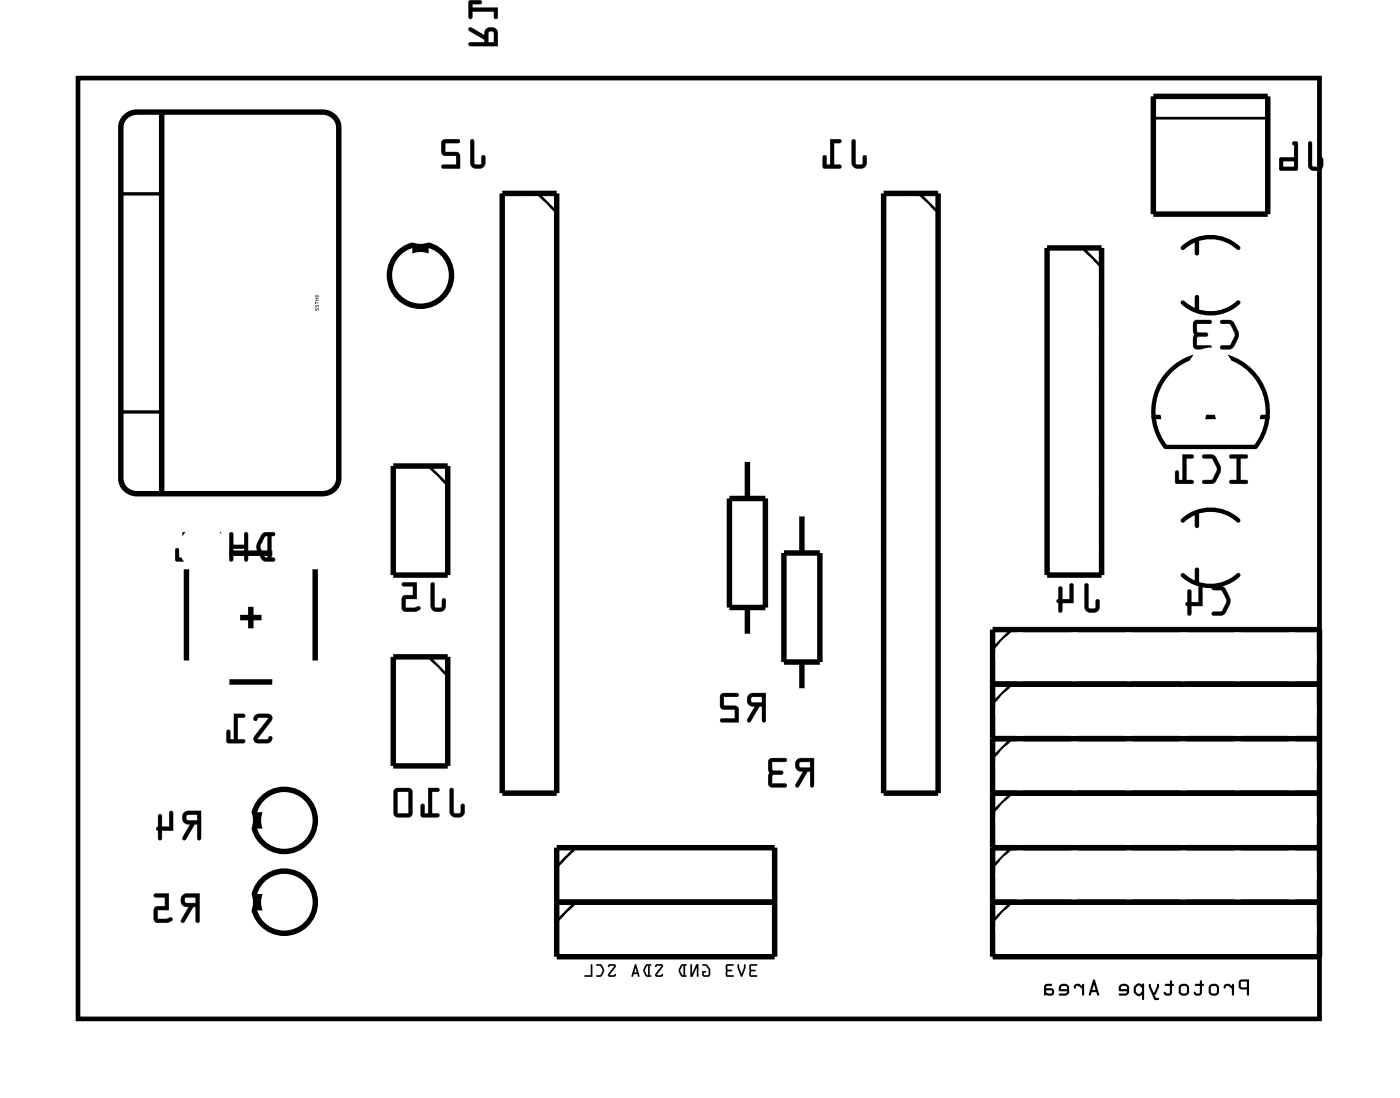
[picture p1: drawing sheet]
<svg xmlns="http://www.w3.org/2000/svg" width="65mm" height="51mm" viewBox="0 0 65 51" stroke-linecap="round" stroke-linejoin="round" font-family="sans-serif">
<g fill="none" stroke="#000" stroke-width=".2">
<path d="M3.6 3.6h57.9v43.9h-57.9zM53.8 19.4h.4M55.8 11.2v.6M55.8 13.8v.7M56.1 19.4h.6M57.2 16.6a2.67 2.67 0 0 1 1.3 4.2h-4.2a2.67 2.67 0 0 1 1.3-4.2M57.7 11.6a1.9 1.9 0 0 0-2.6 0M57.7 14.1a1.9 1.9 0 0 1-2.6 0M58.7 19.4h.4M55.8 23.9v.6M55.8 26.5v.7M57.7 24.3a1.9 1.9 0 0 0-2.6 0"/>
<path d="M57.7 26.8a1.9 1.9 0 0 1-2.6 0"/>
</g>
<g fill="#000">
<path d="M19.3 11.3h.6v.5h-.6zM11.7 38h.5v.5h-.5zM11.7 41.8h.5v.5h-.5z"/>
<path d="M14.7 13.8l.1 .1 .1-.1zM14.7 13.8h.1zM14.7 13.9h.1l-.1 .1h.2h-.1l.1-.1zM14.7 14.1v.1l.2-.1zM14.7 14.2v.1l.1-.1 .1 .1v-.1l-.1 .1zM14.7 14.4v.1l.1-.1 .1 .1v-.1h-.1z"/>
<path d="M14.7 13.8l.1 .1 .1-.1zM14.7 13.8h.2l-.1 .1zM14.7 13.8h.1zM14.7 13.8h.1zM14.7 13.9h.1l-.1 .1h.2h-.1l.1-.1zM14.7 13.9h.1v.1h.1h-.2l.1-.1zM14.7 14.1v.1l.2-.1zM14.7 14.1h.2l-.2 .1zM14.7 14.2v.1l.1-.1 .1 .1v-.1l-.1 .1zM14.7 14.2l.1 .1 .1-.1v.1l-.1-.1-.1 .1zM14.7 14.4v.1l.1-.1 .1 .1v-.1h-.1zM14.7 14.4l.1 .1 .1-.1v.1l-.1-.1-.1 .1z"/>
<path d="M21.9 1.3v.1l.7 .4v.2h-.7l-.1 .1h.1h1.3v-.6a.32 .32 0 0 0-.4-.2 .32 .32 0 0 0-.2 .3zM22.8 1.5h.2v.5h-.2zM21.9 0v.9l.1-.1v-.3h1v.3h.2v-.4h-1.2v-.2h.4l.1-.1z"/>
<path d="M21.9 1.3v.2l.7 .3v.2h-.7a.1 .1 0 0 0-.1 .1 .1 .1 0 0 0 .1 .1h1.3v-.7a.32 .32 0 0 0-.4-.2 .32 .32 0 0 0-.2 .3l-.6-.3zM21.9 1.3h.1l.6 .4a.31 .31 0 0 1 .2-.4 .31 .31 0 0 1 .4 .2v.6h-1.3v-.1h.7v-.2l-.7-.4zM22.8 1.5h.2v.5h-.2zM22.8 1.5v.5h.2v-.5zM21.9 0l-.1 .8a.1 .1 0 0 0 .1 .1 .1 .1 0 0 0 .1-.1v-.3h1v.3a.1 .1 0 0 0 .1 .1 .1 .1 0 0 0 .1-.1v-.4h-1.2v-.2h.4a.1 .1 0 0 0 .1-.1 .1 .1 0 0 0-.1-.1zM21.9 0l.5 .1v.1h-.4v.2h1.2v.4h-.2v-.3h-1v.3l-.1 .1z"/>
<path d="M22 6.5l-.1 1.1a.36 .36 0 0 0 .4 .3 .36 .36 0 0 0 .3-.3v-.3l-.1-.1v.1l-.1 .3h-.3v-1zM20.6 6.5v.6l.2 .2h.5v.4h-.6l-.1 .1 .8 .1v-.8h-.6v-.4h.6v-.2z"/>
<path d="M21.9 6.5v1.1a.37 .37 0 0 0 .4 .3 .37 .37 0 0 0 .3-.3v-.3a.1 .1 0 0 0-.1-.1 .1 .1 0 0 0-.1 .1v.3h-.3v-1zM22 6.5l.1 .1v1l.3 .1 .1-.5 .1 .1v.3a.35 .35 0 0 1-.3 .3 .35 .35 0 0 1-.4-.3zM20.6 6.5v.7l.7 .1v.4h-.6a.1 .1 0 0 0-.1 .1 .1 .1 0 0 0 .1 .1h.8l-.1-.8h-.6v-.4h.6a.1 .1 0 0 0 .1-.1 .1 .1 0 0 0-.1-.1zM20.6 6.5h.8v.2h-.7v.4h.7v.8l-.8-.1 .1-.1h.6v-.5h-.5l-.2-.1z"/>
<path d="M39.7 6.5v1.1a.36 .36 0 0 0 .4 .3 .36 .36 0 0 0 .3-.3v-.3l-.1-.1-.1 .1v.3h-.3v-1zM38.7 6.5v1.2h-.2v-.4l-.1-.1v.6h.8v-.1h-.3v-1h.3v-.2z"/>
<path d="M39.7 6.5v1.1a.37 .37 0 0 0 .4 .3 .37 .37 0 0 0 .3-.3v-.3a.1 .1 0 0 0-.1-.1 .1 .1 0 0 0-.1 .1v.3h-.3v-1zM39.7 6.5l.2 .1v1l.3 .1 .1-.5 .1 .1v.3a.35 .35 0 0 1-.3 .3 .35 .35 0 0 1-.4-.3zM38.7 6.5v1.2h-.2v-.4a.1 .1 0 0 0-.1-.1 .1 .1 0 0 0-.1 .1l.1 .5 .7 .1a.1 .1 0 0 0 .1-.1 .1 .1 0 0 0-.1-.1h-.2v-1h.2a.1 .1 0 0 0 .1-.1 .1 .1 0 0 0-.1-.1zM38.7 6.5h.5v.2h-.3v1h.3v.1h-.8v-.6l.1 .1v.4h.2z"/>
<path d="M56.9 14.9v.2h.4l.3 .5-.3 .5h-.4v.1l.1 .1a.6 .6 0 0 0 .7-.6v-.3l-.2-.4-.2-.1zM55.7 15l-.1 1.2 .2 .1h.6v-.2h-.6v-.4h.5v-.1v-.1h-.5v-.4h.6l.1-.1z"/>
<path d="M56.9 14.9v.2h.4l.3 .5-.3 .5h-.3a.1 .1 0 0 0-.1 .1 .1 .1 0 0 0 .1 .1l.5-.1 .3-.6-.4-.7zM56.9 14.9l.5 .1 .3 .4a.83 .83 0 0 1-.3 .9h-.4l-.1-.1v-.1h.4l.3-.4v-.2l-.3-.4h-.4zM55.7 15l-.1 1.2 .2 .1h.6a.1 .1 0 0 0 .1-.1 .1 .1 0 0 0-.1-.1h-.6v-.4h.4a.1 .1 0 0 0 .1-.1 .1 .1 0 0 0-.1-.1h-.4v-.4h.6a.1 .1 0 0 0 .1-.1 .1 .1 0 0 0-.1-.1zM55.7 15h.8l-.1 .1h-.6v.4h.5v.1v.1h-.5v.4h.6v.2h-.6l-.2-.1z"/>
<path d="M3.6 3.6v43.9h57.9v-43.9zM3.6 3.6h57.9v43.9h-57.9z"/>
<path d="M61 6.6v1.1a.36 .36 0 0 0 .3 .3 .36 .36 0 0 0 .4-.3v-.3l-.1-.1-.1 .1v.4l-.3-.1v-1zM60.3 6.6v.7l-.6 .1v.5h.8v-1.2l-.1-.1zM59.8 7.5h.5v.3h-.5z"/>
<path d="M61 6.6v1.1a.37 .37 0 0 0 .3 .3 .37 .37 0 0 0 .4-.3v-.3a.1 .1 0 0 0-.1-.1 .1 .1 0 0 0-.1 .1v.3h-.3v-1zM61 6.6l.2 .1v1l.3 .1 .1-.5 .1 .1v.3a.35 .35 0 0 1-.4 .3 .35 .35 0 0 1-.3-.3zM60.3 6.6v.7l-.6 .1v.6l.8-.1v-1.2v-.1zM60.3 6.6l.2 .1v1.2h-.8v-.5l.6-.1zM59.8 7.5h.5v.3h-.5zM59.8 7.5v.3h.5v-.3z"/>
<path d="M8.6 37.9a.32 .32 0 0 0-.1 .3 .32 .32 0 0 0 .4 .2l-.4 .7h.1l.5-.7h.1v.7h.1l.1-1.3zM8.7 38h.5v.2h-.5zM7.4 38v.5l-.1 .1 .2 .5v-.4h.6v-.8l-.1-.1h-.1v.7h-.4v-.5z"/>
<path d="M8.6 37.9a.32 .32 0 0 0-.1 .3 .32 .32 0 0 0 .4 .2l-.4 .6a.1 .1 0 0 0 0 .1 .1 .1 0 0 0 .2 0l.4-.7h.1v.7a.1 .1 0 0 0 .1 .1 .1 .1 0 0 0 .1-.1v-1.3h-.6zM8.6 37.9l.8-.1-.1 1.3h-.1v-.7h-.1l-.4 .7h-.2l.4-.7a.31 .31 0 0 1-.4-.2 .31 .31 0 0 1 .1-.3zM8.7 38h.5v.2h-.5zM8.7 38v.2h.5v-.3zM7.4 37.9v.6a.09 .09 0 0 0-.1 .1 .09 .09 0 0 0 .1 .1v.4a.1 .1 0 0 0 .1 .1 .1 .1 0 0 0 .1-.1l-.1-.4h.6v-.8a.1 .1 0 0 0-.1-.1 .1 .1 0 0 0-.1 .1v.6h-.4v-.5zM7.4 38h.1v.5h.4v-.7h.1l.1 .1v.8h-.6v.4l-.2-.5 .1-.1z"/>
<path d="M11.9 33.3l-.1 .2 .1 .1 .2-.2 .4 .1-.6 .8-.1 .2 .2 .1h.5l.2-.1-.1-.2-.1 .1h-.5l.7-.8v-.2l-.2-.1zM10.9 33.3v1.1h-.2v-.3l-.1-.1v.6h.8v-.1l-.3-.1v-1h.3v-.1z"/>
<path d="M11.9 33.3l-.1 .2a.13 .13 0 0 0 .2 .1 .13 .13 0 0 0 .1-.2l.4 .1-.6 .8v.3h.6l.2-.2a.13 .13 0 0 0-.1-.1 .13 .13 0 0 0-.1 .1h-.5l.7-.8a.21 .21 0 0 0 0-.2 .21 .21 0 0 0-.2-.2zM11.9 33.3h.6a.2 .2 0 0 1 .2 .3l-.7 .8 .5 .1 .1-.2 .1 .2-.2 .1h-.5a.19 .19 0 0 1-.2-.1 .19 .19 0 0 1 .1-.2l.6-.8-.4-.1-.2 .2zM10.9 33.2v1.2h-.2v-.3a.1 .1 0 0 0-.1-.1 .1 .1 0 0 0 0 .1v.5h.7a.1 .1 0 0 0 .1-.1 .1 .1 0 0 0-.1-.1h-.2v-1h.2a.1 .1 0 0 0 .1-.1 .1 .1 0 0 0-.1-.1zM10.9 33.3h.5v.1h-.3v1.1h.3v.1h-.8v-.6l.1 .1v.4h.2z"/>
<path d="M12.2 24.9a.81 .81 0 0 0 0 1.2l.5 .1 .1-.1-.1-.1v-1l.1-.1v-.1h-.4zM12.4 25h.1v1l-.2-.1-.2-.4zM10.7 24.8v1.3h.2v-.5h.5v.5l.1 .1 .1-1.4h-.2v.6h-.5v-.6zM9.4 24.8l.1 .3h.1v-.1h.2v1.1l.1 .1 .1-1.2h.1v.1h.1l.1-.3zM8.5 24.8v1.2h-.2v-.4l-.1-.1v.6l.8 .1v-.2h-.3v-1h.3v-.2z"/>
<path d="M12.2 24.9l-.2 .5v.3l.3 .4 .4 .1a.1 .1 0 0 0 .1-.1 .1 .1 0 0 0-.1-.1v-1a.1 .1 0 0 0 .1-.1 .1 .1 0 0 0-.1-.1zM12.2 24.9l.2-.1 .4 .1v.1h-.2v1h.2v.1h-.5l-.3-.4v-.4zM12.4 25h.1v1l-.2-.1-.2-.4zM12.4 25l-.3 .5 .2 .4 .2 .1v-1zM10.7 24.8v1.3a.1 .1 0 0 0 .1 .1 .1 .1 0 0 0 .1-.1v-.5h.5v.5a.1 .1 0 0 0 .1 .1 .1 .1 0 0 0 .1-.1v-1.2a.1 .1 0 0 0-.1-.1 .1 .1 0 0 0-.1 .1v.5h-.5v-.6zM10.7 24.8l.2 .1v.5h.5v-.5h.1v1.2h-.1v-.5h-.5v.5h-.2zM9.4 24.8v.2a.11 .11 0 0 0 .2 .1 .1 .1 0 0 0 0-.1h.2v1.1a.1 .1 0 0 0 .1 .1 .1 .1 0 0 0 .1-.1v-1.1h.1a.11 .11 0 0 0 .1 .1 .11 .11 0 0 0 .1 0v-.3zM9.4 24.8h.9l-.1 .3-.1-.1h-.2v1.1h-.1v-1.1h-.2l-.1 .1zM8.5 24.8v1.2h-.2l.1-.4a.1 .1 0 0 0-.1-.1 .1 .1 0 0 0-.1 .1v.5l.7 .1a.1 .1 0 0 0 .1-.1 .1 .1 0 0 0-.1-.1h-.2v-1h.2a.1 .1 0 0 0 .1-.1 .1 .1 0 0 0-.1-.1zM8.5 24.8l.5 .1v.1h-.3v1h.3v.1h-.8v-.6l.1 .1v.4h.2z"/>
<path d="M20.1 27.2v1a.36 .36 0 0 0 .3 .3 .36 .36 0 0 0 .4-.3v-.3h-.1h-.1v.4h-.3v-1.1zM18.8 27.2v.1h.5v.4l-.5 .1-.1 .6 .2 .1h.4a.15 .15 0 0 0 .2 0 .15 .15 0 0 0 0-.2h-.6v-.4h.5v-.8z"/>
<path d="M20.1 27.2v1a.37 .37 0 0 0 .3 .3 .37 .37 0 0 0 .4-.3v-.2a.1 .1 0 0 0-.1-.1 .1 .1 0 0 0-.1 .1v.3h-.3v-1.1zM20.1 27.2h.1l.1 1.1h.3l.1-.4h.1v.3a.35 .35 0 0 1-.4 .3 .35 .35 0 0 1-.3-.3zM18.8 27.2v.1h.5v.4l-.5 .1-.1 .6 .2 .1 .7-.1a.1 .1 0 0 0 0-.1 .1 .1 0 0 0-.1-.1l-.6 .1v-.4h.5v-.8zM18.8 27.2l.6-.1v.8h-.5v.4h.6h.1l-.1 .1-.6 .1-.1-.1v-.6l.5-.1v-.4h-.5z"/>
<path d="M21 36.7v1.1a.36 .36 0 0 0 .3 .3 .36 .36 0 0 0 .4-.3v-.3h-.1h-.1v.4l-.4-.1v-1zM20 36.7v1.2h-.2v-.4h-.1l-.1 .5 .8 .1v-.2h-.3v-1h.3l.1-.1zM18.4 36.8v1.2l.1 .1h.6l.1-.2v-1.1l-.2-.1zM18.5 36.9h.5v1h-.5z"/>
<path d="M21 36.7v1.1a.37 .37 0 0 0 .3 .3 .37 .37 0 0 0 .4-.3v-.3a.1 .1 0 0 0-.1-.1 .1 .1 0 0 0-.1 .1v.4h-.3l-.1-1.1zM21 36.7l.1 .1v1l.4 .1 .1-.4 .1 .3a.35 .35 0 0 1-.4 .3 .35 .35 0 0 1-.3-.3zM20 36.7v1.2h-.2v-.4a.1 .1 0 0 0-.1-.1 .1 .1 0 0 0-.1 .1v.6h.8a.1 .1 0 0 0 .1-.1 .1 .1 0 0 0-.1-.1h-.3v-1h.3a.1 .1 0 0 0 .1-.1 .1 .1 0 0 0-.1-.1zM20 36.7l.5 .1-.1 .1h-.3v1h.3v.2l-.8-.1 .1-.5h.1v.4h.2zM18.4 36.8v1.2l.1 .1h.6l.1-.2v-1.1l-.2-.1zM18.4 36.8l.6-.1 .2 .1v1.1l-.1 .2h-.6l-.1-.1zM18.5 36.9h.5v1h-.5zM18.5 36.9v1h.6v-1z"/>
<path d="M34.9 32.4a.32 .32 0 0 0-.1 .3 .32 .32 0 0 0 .4 .2l-.4 .7h.2l.4-.7h.1v.7h.1l.1-1.3zM35 32.5h.5v.2h-.4zM33.6 32.3v.6l.1 .2h.6v.4h-.6l-.1 .1h.8v-.7h-.7v-.4h.6l.1-.2z"/>
<path d="M34.9 32.4a.32 .32 0 0 0-.1 .3 .32 .32 0 0 0 .4 .2l-.4 .6a.1 .1 0 0 0 .1 .1 .1 .1 0 0 0 .1 0l.4-.7h.1v.7a.1 .1 0 0 0 .1 .1 .1 .1 0 0 0 .1-.1v-1.3h-.6zM34.9 32.4l.8-.1-.1 1.3h-.1v-.7h-.1l-.4 .7h-.2l.4-.7a.31 .31 0 0 1-.3-.1 .31 .31 0 0 1 0-.4zM35 32.5h.5v.2h-.4zM35 32.5l.1 .2h.4v-.2zM33.6 32.3v.7l.7 .1v.4h-.6a.1 .1 0 0 0-.1 .1 .1 .1 0 0 0 .1 .1h.7v-.8h-.7v-.4h.6a.1 .1 0 0 0 .1-.1 .1 .1 0 0 0-.1-.1zM33.6 32.3h.8l-.1 .2h-.6v.4h.7v.7h-.8l.1-.1h.6v-.5h-.6l-.1-.1z"/>
<path d="M37.2 35.4a.32 .32 0 0 0-.1 .4 .32 .32 0 0 0 .3 .1l-.3 .7 .1 .1 .4-.8h.2v.7l.1 .1v-1.4zM37.3 35.5h.5v.3h-.5zM35.9 35.4l-.1 1.2 .2 .1h.6v-.2h-.6v-.4h.5v-.1v-.1h-.5v-.4h.6l.1-.1z"/>
<path d="M37.1 35.4a.32 .32 0 0 0 0 .4 .32 .32 0 0 0 .3 .1l-.3 .6a.1 .1 0 0 0 0 .2 .1 .1 0 0 0 .1-.1l.4-.7h.2v.7a.1 .1 0 0 0 .1 .1 .1 .1 0 0 0 .1-.1v-1.3h-.7zM37.2 35.4l.7-.1v1.4l-.1-.1v-.7h-.2l-.4 .7h-.1l.4-.7a.31 .31 0 0 1-.4-.1 .31 .31 0 0 1 .1-.4zM37.3 35.5h.5v.3l-.5-.1zM37.3 35.5v.3h.5v-.3zM35.9 35.4l-.1 1.2 .2 .1h.6a.1 .1 0 0 0 .1-.1 .1 .1 0 0 0-.1-.1h-.6v-.4h.4a.1 .1 0 0 0 .1-.1 .1 .1 0 0 0-.1-.1h-.4v-.4h.6a.1 .1 0 0 0 .1-.1 .1 .1 0 0 0-.1-.1zM35.9 35.4h.8l-.1 .1h-.6v.4h.5v.1v.1h-.5v.4h.6v.2h-.6l-.2-.1z"/>
<path d="M50.6 27.2v1.1a.36 .36 0 0 0 .3 .2 .36 .36 0 0 0 .4-.2v-.3l-.1-.1-.1 .1v.3h-.4v-1zM49.4 27.3l-.1 .6v.1l.1 .5h.1v-.4h.5v-.8v-.1h-.1v.7h-.4v-.5z"/>
<path d="M50.6 27.2v1.1a.37 .37 0 0 0 .3 .3 .37 .37 0 0 0 .4-.3v-.3a.1 .1 0 0 0-.1-.1 .1 .1 0 0 0-.1 .1l-.1 .3h-.2l-.1-1zM50.6 27.2l.1 .1v1h.4l.1-.4v.1v.3a.35 .35 0 0 1-.3 .2 .35 .35 0 0 1-.3-.2zM49.4 27.3l-.1 .6a.09 .09 0 0 0-.1 .1 .09 .09 0 0 0 .1 .1v.3a.1 .1 0 0 0 .1 .1 .1 .1 0 0 0 .1-.1v-.3h.5v-.8a.1 .1 0 0 0 0-.1 .1 .1 0 0 0-.1 .1v.6h-.4v-.5zM49.4 27.4h.1v.5h.4v-.7h.1v.1v.8h-.5v.3l-.1 .1-.1-.5 .1-.1z"/>
<path d="M56.5 27.3v.2h.4l.3 .5-.3 .5h-.4v.1l.1 .1a.6 .6 0 0 0 .7-.6v-.3l-.2-.4-.2-.1zM55.4 27.5v.6h-.1l.1 .6 .1-.1v-.4h.6v-.8l-.1-.1-.1 .1v.7h-.4v-.6z"/>
<path d="M56.5 27.3v.2h.4l.3 .5-.3 .5h-.3a.1 .1 0 0 0-.1 .1 .1 .1 0 0 0 .1 .1l.5-.1 .3-.6-.4-.7zM56.5 27.3l.5 .1 .3 .4a.83 .83 0 0 1-.3 .9h-.4l-.1-.1v-.1h.5l.2-.4v-.2l-.2-.4h-.5zM55.4 27.5v.5a.09 .09 0 0 0-.1 .1 .09 .09 0 0 0 .1 .1l-.1 .4a.1 .1 0 0 0 .1 .1 .1 .1 0 0 0 .1-.1v-.4h.6v-.8a.1 .1 0 0 0-.1-.1 .1 .1 0 0 0-.1 .1v.7h-.4v-.6zM55.4 27.5h.1v.6h.4v-.7l.1-.1v.1l.1 .8h-.6v.4l-.1 .1-.1-.6h.1z"/>
<path d="M57.3 21.2l.1 .1 .3 .1v1h-.3l-.1 .1h.8v-.1h-.3v-1l.3-.1 .1-.1zM56.1 21.2v.1l.4 .1 .2 .5-.2 .5h-.4l-.1 .1h.1a.6 .6 0 0 0 .8-.6v-.2l-.2-.4-.2-.1zM55.1 21.2v1.2h-.1v-.4l-.2-.1v.6h.8v-.1h-.3v-1l.3-.1v-.1z"/>
<path d="M57.3 21.2l.1 .2h.3v1h-.3a.1 .1 0 0 0-.1 .1 .1 .1 0 0 0 .1 0h.7a.1 .1 0 0 0 .1 0 .1 .1 0 0 0-.1-.1h-.3v-1h.3a.1 .1 0 0 0 .1-.1 .1 .1 0 0 0-.1-.1zM57.3 21.2h.9l-.1 .1h-.3v1.1h.3v.1h-.8l.1-.1h.3v-1.1h-.3zM56.1 21.2v.2h.4l.2 .5-.2 .4-.4 .1a.1 .1 0 0 0-.1 .1 .1 .1 0 0 0 .1 0h.6l.2-.6-.3-.7zM56.1 21.2h.5l.3 .5a.83 .83 0 0 1-.4 .8h-.4v-.1h.4l.2-.4v-.2l-.2-.4-.4-.1zM55.1 21.2v1.2h-.1v-.4a.1 .1 0 0 0-.1-.1 .1 .1 0 0 0-.1 .1v.5h.8a.1 .1 0 0 0 .1 0 .1 .1 0 0 0-.1-.1h-.3v-1h.3a.1 .1 0 0 0 .1-.1 .1 .1 0 0 0-.1-.1zM55.1 21.2h.5v.1h-.3v1.1h.3v.1h-.8v-.6l.1 .1v.4h.2z"/>
<path d="M8.5 41.7a.32 .32 0 0 0 0 .4 .32 .32 0 0 0 .3 .1l-.4 .7 .2 .1 .4-.8h.1v.7l.1 .1 .1-1.4zM8.6 41.8h.5v.3h-.4zM7.2 41.7v.1h.5v.4l-.5 .1v.6l.1 .1h.4a.15 .15 0 0 0 .3 0 .16 .16 0 0 0-.1-.3l-.6 .1v-.4h.6v-.8z"/>
<path d="M8.5 41.7a.32 .32 0 0 0-.1 .4 .32 .32 0 0 0 .4 .1l-.4 .7a.1 .1 0 0 0 .1 .1 .1 .1 0 0 0 .1 0l.4-.8h.1v.7a.1 .1 0 0 0 .1 .1 .1 .1 0 0 0 .1-.1v-1.3h-.6zM8.5 41.7l.8-.1-.1 1.4-.1-.1v-.7h-.1l-.4 .7h-.2l.4-.7a.31 .31 0 0 1-.3-.1 .31 .31 0 0 1 0-.4zM8.6 41.8h.5v.3h-.4zM8.6 41.8l.1 .3h.4v-.3zM7.2 41.6v.2h.5v.4l-.5 .1v.6l.1 .1 .7-.1a.1 .1 0 0 0 0-.1 .1 .1 0 0 0-.1-.1l-.6 .1v-.4h.6v-.8zM7.2 41.7l.7-.1v.8h-.6v.4l.7-.1v.1v.1l-.7 .1-.1-.1v-.6l.5-.1v-.4h-.5z"/>
<path d="M35 44.9l-.1 .6h.4v-.1h-.3v-.1l.2-.1h-.2v-.2l.3-.1zM35 44.9h.3l-.3 .1v.2h.2l-.2 .1v.1h.3v.1h-.4zM34.4 44.9v.2l.2 .4 .2-.6h-.1l-.1 .5zM34.4 44.9l.2 .5 .1-.5h.1l-.2 .6-.2-.4zM33.9 44.9l-.1 .6h.4v-.1h-.3v-.1l.2-.1h-.2v-.2l.3-.1zM33.9 44.9h.3l-.3 .1v.2h.2l-.2 .1v.1h.3v.1h-.4zM32.7 44.9l.3 .2v.3h-.2v-.1h.1l-.2-.1v.2l.3 .1 .1-.4-.2-.2zM32.7 44.9h.2l.2 .2-.1 .4-.3-.1v-.2l.2 .1h-.1v.1h.2v-.3zM32.2 44.9v.6h.1l.2-.4v.4l.1-.6h-.1l-.2 .5zM32.2 44.9l.1 .1v.4l.2-.5h.1l-.1 .6v-.4l-.2 .4h-.1zM31.7 45v.3l.1 .2h.2l-.1-.5 .1-.1zM31.7 45l.3-.1-.1 .1 .1 .5h-.2l-.1-.2zM31.8 45l.1 .4-.2-.2zM31.8 45l-.1 .2 .2 .2zM30.6 44.9v.2l.2-.1-.3 .5h.3l.1-.1h-.3l.3-.4zM30.6 44.9l.3 .1-.3 .4h.3l-.1 .1h-.3l.3-.5-.2 .1zM30.1 45l-.1 .3 .1 .2h.2v-.5l.1-.1zM30.1 45l.3-.1-.1 .1v.5h-.2l-.1-.2zM30.2 45v.4l-.1-.2zM30.2 45l-.1 .2 .1 .2zM29.6 44.9l-.2 .6 .1-.1h.2l.1 .1-.1-.6zM29.6 44.9h.1l.1 .6-.1-.1h-.2l-.1 .1zM29.6 45.1l.1 .2h-.1zM29.6 45.1v.2h.1zM28.4 44.9v.2l.2-.1-.3 .5h.4v-.1h-.3l.3-.4zM28.4 44.9l.3 .1-.3 .4h.3v.1h-.4l.3-.5-.2 .1zM27.8 44.9l.2 .1 .1 .2-.1 .2h-.2v.1a.27 .27 0 0 0 .4-.3l-.2-.3zM27.8 44.9h.2l.2 .3-.2 .3h-.2l.2-.1 .1-.2-.1-.2zM27.6 44.9l-.1 .5h-.2v.1h.3v-.5zM27.6 44.9v.1v.5h-.3v-.1h.2z"/>
<path d="M35 44.9l-.1 .6h.4v-.1h-.3v-.1l.2-.1h-.2v-.2l.3-.1zM34.4 44.9v.2l.2 .4 .2-.6h-.1l-.1 .5zM33.9 44.9l-.1 .6h.4v-.1h-.3v-.1l.2-.1h-.2v-.2l.3-.1zM32.7 44.9l.3 .3v.2h-.2l.1-.2h-.2l.1 .3 .3-.1a.37 .37 0 0 0-.3-.5zM32.2 44.9v.6h.1l.2-.4v.4l.1-.6h-.1l-.2 .5v-.4zM31.7 45a.35 .35 0 0 0 0 .5h.3l-.1-.1v-.4l.1-.1zM31.8 45l.1 .4-.2-.2zM30.6 44.9v.2l.2-.1-.3 .5h.3l.1-.1h-.3l.3-.4zM30.1 45a.35 .35 0 0 0 0 .5h.3l-.1-.1v-.4l.1-.1zM30.2 45v.4l-.1-.2zM29.6 44.9l-.2 .6 .1-.1h.2l.1 .1-.1-.6zM29.6 45.1l.1 .2h-.1zM28.4 44.9v.2l.2-.1-.3 .5h.4v-.1h-.3l.3-.4zM27.8 44.9l.2 .1 .1 .2-.1 .2h-.2v.1a.27 .27 0 0 0 .4-.3l-.2-.3zM27.6 44.9l-.1 .5h-.2v.1h.3v-.5z"/>
<path d="M57.8 45.7v.3l.3 .1 .1 .3v-.8zM57.8 45.7l.4-.1v.8l-.1-.3-.3-.1zM57.9 45.7h.2v.3h-.2zM57.9 45.7v.3h.2v-.3zM57.1 45.9v.2l.2-.2 .1 .2v.3h.1v-.6l-.1 .1-.1-.1zM57.1 45.9l.2-.1 .1 .1 .1-.1v.6h-.1v-.3l-.1-.2-.2 .2zM56.3 46.1a.27 .27 0 0 0 .5 0 .27 .27 0 0 0-.5 0zM56.3 46.1a.28 .28 0 0 1 .5 0 .28 .28 0 0 1-.5 0zM56.5 46h.2v.3l-.3-.1zM56.5 46l-.1 .2 .3 .1v-.3zM55.7 45.8v.1h.2v.3l-.3 .1a.2 .2 0 0 0 .2 .1 .2 .2 0 0 0 .2-.2v-.3h.1l-.1-.1v-.1h-.1v.1zM55.7 45.8h.2v-.1h.1v.1l.1 .1h-.1v.3a.19 .19 0 0 1-.2 .2 .19 .19 0 0 1-.2-.2h.3v-.3h-.2zM54.9 46.1a.27 .27 0 0 0 .5 0 .27 .27 0 0 0-.5 0zM54.9 46.1a.3 .3 0 0 1 .6 0 .3 .3 0 0 1-.6 0zM55.1 46h.2v.3l-.3-.1zM55.1 46v.2l.2 .1v-.3zM54.3 45.8v.1h.2v.3l-.3 .1a.2 .2 0 0 0 .2 .1 .2 .2 0 0 0 .2-.2v-.3h.1l-.1-.1v-.1h-.1v.1zM54.3 45.8h.2v-.1h.1v.1l.1 .1h-.1v.3a.19 .19 0 0 1-.2 .2 .19 .19 0 0 1-.1-.2h.2v-.3h-.2zM53.6 45.8l.2 .8h.2l-.2-.3 .2-.4h-.1l-.1 .3-.2-.3zM53.6 45.8v.1l.2 .3 .1-.3h.1l-.2 .4 .1 .2h.1v.1h-.2zM52.9 45.9v.3l.1 .2 .2-.1 .1 .3v-.8h-.2zM52.9 45.9l.2-.1h.2v.8l-.1-.3-.2 .1-.1-.2zM53 46l.1-.1 .1 .1v.2l-.1 .1-.1-.1zM53 46v.2l.1 .1 .1-.1v-.2l-.1-.1zM52.2 45.9v.3h.3l-.3 .1v.1h.3l.1-.2v-.3l-.1-.1zM52.2 45.9l.3-.1 .1 .1v.3l-.1 .2h-.3v-.1l.3-.1h-.3zM52.3 46l.2-.1v.2h-.2zM52.3 46v.1h.2v-.2zM51 45.7l-.2 .7 .1-.2h.2l.1 .2-.2-.7zM51 45.6v.1l.2 .7-.1-.2h-.2l-.1 .2zM51 45.8l.1 .3h-.2zM51 45.9l-.1 .2h.2zM50.1 45.9v.2l.2-.2 .1 .2v.3h.1v-.6l-.1 .1-.1-.1zM50.1 45.9l.2-.1 .1 .1 .1-.1v.6h-.1v-.3l-.1-.2-.2 .2zM49.4 45.9v.3h.3l-.3 .1v.1h.3l.1-.2v-.3l-.1-.1zM49.4 45.9l.3-.1 .1 .1v.3l-.1 .2h-.3v-.1l.3-.1h-.3zM49.5 46l.2-.1v.2h-.2zM49.5 46v.1h.2v-.2zM48.7 45.9v.5h.3a.17 .17 0 0 0 .1-.2 .17 .17 0 0 0-.1-.2h-.2l.2-.1v-.1zM48.7 45.9l.3-.1v.1l-.2 .1h.2a.18 .18 0 0 1 .1 .2 .18 .18 0 0 1-.1 .2h-.3zM48.8 46.2l.2-.1v.2h-.1zM48.8 46.2l.1 .1h.1v-.2z"/>
<path d="M57.8 45.7v.3l.3 .1 .1 .3v-.8zM57.9 45.7h.2v.3h-.2zM57.1 45.9v.2l.2-.2 .1 .2v.3h.1v-.6l-.1 .1-.1-.1zM56.3 46.1a.27 .27 0 0 0 .5 0 .27 .27 0 0 0-.5 0zM56.5 46h.2v.3l-.3-.1zM55.7 45.8v.1h.2v.3h-.2a.19 .19 0 0 0 .1 .2 .19 .19 0 0 0 .2-.2v-.3h.1l-.1-.1v-.1h-.1v.1zM54.9 46.1a.27 .27 0 0 0 .5 0 .27 .27 0 0 0-.5 0zM55.1 46h.2v.3l-.2-.1zM54.3 45.8v.1h.2v.3h-.2a.19 .19 0 0 0 .1 .2 .19 .19 0 0 0 .2-.2v-.3h.1l-.1-.1v-.1h-.1v.1zM53.6 45.8l.2 .8h.2v-.1h-.1l-.1-.2 .2-.4h-.1l-.1 .3-.2-.3zM52.9 45.9v.1a.3 .3 0 0 0 .2 .4l.1-.1v.3h.1v-.8h-.2zM53 46l.1-.1 .1 .1v.2l-.1 .1-.1-.1zM52.2 45.9v.3h.3l-.3 .1v.1h.3l.1-.2v-.3l-.1-.1zM52.3 46l.2-.1v.2h-.2zM51 45.7l-.2 .7 .1-.2h.2l.1 .2-.2-.7zM51 45.9l.1 .2h-.2zM50.1 45.9v.2l.2-.2 .1 .2v.3h.1v-.6l-.1 .1-.1-.1zM49.4 45.9v.3h.3l-.3 .1v.1h.3l.1-.2v-.3l-.1-.1zM49.5 46l.2-.1v.2h-.2zM48.7 45.9v.5h.3a.17 .17 0 0 0 .1-.2 .17 .17 0 0 0-.1-.2h-.2l.2-.1v-.1zM48.8 46.2l.2-.1v.2h-.1z"/>
</g>
<g fill="none" stroke="#000" stroke-width=".25">
<path d="M5.9 5.4l.5-.2h8.6a.74 .74 0 0 1 .8 .7v16.4a.74 .74 0 0 1-.8 .7h-8.6a.74 .74 0 0 1-.8-.7v-16.4zM7.5 5.2v17.8M19.3 11.3h.6v.5h-.6zM23.4 9h2.6v28h-2.6zM41.2 9h2.5v28h-2.5zM48.8 11.6h2.6v15.2h-2.6zM53.8 4.5h5.3v5.5h-5.3zM8.7 26.5v4.3M10.7 25.8h2M10.7 31.8h2M11.2 28.8h1M11.7 28.3v1"/>
<path d="M11.7 38h.5v.5h-.5zM14.7 26.5v4.3M18.3 21.7h2.6v5.1h-2.6zM18.3 30.6h2.6v5.1h-2.6zM26 39.5h10.1v5.1h-10.1zM34 23.2h1.7v5.1h-1.7zM34.8 21.4v1.8M34.8 28.3v1.3M36.5 25.8h1.7v5h-1.7zM37.4 23.9v1.9M37.4 30.8v1.4M46.3 29.3h15.2v15.3h-15.2z"/>
<path d="M46.3 39.5h15.2M46.3 37h15.2M46.3 31.9h15.2M46.3 34.4h15.2M11.7 41.8h.5v.5h-.5zM26 42h10.1M46.3 42h15.2"/>
<circle cx="19.6" cy="12.8" r="1.45"/>
<circle cx="13.3" cy="38.2" r="1.45"/>
<circle cx="13.3" cy="42" r="1.45"/>
</g>
<g fill="none" stroke="#000" stroke-width=".13">
<path d="M25.1 9l.9 .9M42.8 9l.9 .9M50.5 11.6l.9 .8M53.8 5.5h5.3M20 21.7l.9 .9M20 30.6l.9 .9M26.8 39.5l-.8 .9M47.2 29.3l-.9 .9M47.2 31.9l-.9 .9M47.2 34.4l-.9 .9M47.2 37l-.9 .8M47.2 39.5l-.9 .9"/>
<path d="M26.8 42l-.8 .9M47.2 42l-.9 .9"/>
</g>
<path d="M5.6 9h1.9M5.6 19.2h1.9" fill="none" stroke="#000" stroke-width=".16"/>
<circle cx="47.5" cy="20.4" r=".35" fill="#fff"/>
<circle cx="47.5" cy="20.4" r=".35" fill="none" stroke="#fff" stroke-width=".55"/>
<circle cx="45" cy="20.4" r=".35" fill="#fff"/>
<circle cx="45" cy="20.4" r=".35" fill="none" stroke="#fff" stroke-width=".55"/>
<circle cx="27.2" cy="43.3" r=".74" fill="#fff"/>
<circle cx="27.2" cy="43.3" r=".74" fill="none" stroke="#fff" stroke-width=".76" stroke-linecap="butt"/>
<circle cx="29.8" cy="43.3" r=".74" fill="#fff"/>
<circle cx="29.8" cy="43.3" r=".74" fill="none" stroke="#fff" stroke-width=".76" stroke-linecap="butt"/>
<circle cx="32.3" cy="43.3" r=".74" fill="#fff"/>
<circle cx="32.3" cy="43.3" r=".74" fill="none" stroke="#fff" stroke-width=".76" stroke-linecap="butt"/>
<circle cx="34.8" cy="43.3" r=".74" fill="#fff"/>
<circle cx="34.8" cy="43.3" r=".74" fill="none" stroke="#fff" stroke-width=".76" stroke-linecap="butt"/>
<circle cx="27.2" cy="40.8" r=".74" fill="#fff"/>
<circle cx="27.2" cy="40.8" r=".74" fill="none" stroke="#fff" stroke-width=".76" stroke-linecap="butt"/>
<circle cx="29.8" cy="40.8" r=".74" fill="#fff"/>
<circle cx="29.8" cy="40.8" r=".74" fill="none" stroke="#fff" stroke-width=".76" stroke-linecap="butt"/>
<circle cx="32.3" cy="40.8" r=".74" fill="#fff"/>
<circle cx="32.3" cy="40.8" r=".74" fill="none" stroke="#fff" stroke-width=".76" stroke-linecap="butt"/>
<circle cx="34.8" cy="40.8" r=".74" fill="#fff"/>
<circle cx="34.8" cy="40.8" r=".74" fill="none" stroke="#fff" stroke-width=".76" stroke-linecap="butt"/>
<circle cx="34.8" cy="20.4" r=".7" fill="#fff"/>
<circle cx="34.8" cy="20.4" r=".7" fill="none" stroke="#fff" stroke-width=".76" stroke-linecap="butt"/>
<circle cx="34.8" cy="30.6" r=".7" fill="#fff"/>
<circle cx="34.8" cy="30.6" r=".7" fill="none" stroke="#fff" stroke-width=".76" stroke-linecap="butt"/>
<circle cx="37.4" cy="23" r=".7" fill="#fff"/>
<circle cx="37.4" cy="23" r=".7" fill="none" stroke="#fff" stroke-width=".76" stroke-linecap="butt"/>
<circle cx="37.4" cy="33.1" r=".7" fill="#fff"/>
<circle cx="37.4" cy="33.1" r=".7" fill="none" stroke="#fff" stroke-width=".76" stroke-linecap="butt"/>
<circle cx="27.2" cy="35.7" r=".35" fill="#fff"/>
<circle cx="27.2" cy="35.7" r=".35" fill="none" stroke="#fff" stroke-width=".55"/>
<circle cx="32.3" cy="35.7" r=".35" fill="#fff"/>
<circle cx="32.3" cy="35.7" r=".35" fill="none" stroke="#fff" stroke-width=".55"/>
<circle cx="39.9" cy="33.1" r=".35" fill="#fff"/>
<circle cx="39.9" cy="33.1" r=".35" fill="none" stroke="#fff" stroke-width=".55"/>
<circle cx="39.9" cy="38.2" r=".35" fill="#fff"/>
<circle cx="39.9" cy="38.2" r=".35" fill="none" stroke="#fff" stroke-width=".55"/>
<circle cx="57.7" cy="12.8" r=".64" fill="#fff"/>
<circle cx="57.7" cy="12.8" r=".64" fill="none" stroke="#fff" stroke-width=".76" stroke-linecap="butt"/>
<circle cx="55.2" cy="12.8" r=".64" fill="#fff"/>
<circle cx="55.2" cy="12.8" r=".64" fill="none" stroke="#fff" stroke-width=".76" stroke-linecap="butt"/>
<circle cx="57.7" cy="25.5" r=".64" fill="#fff"/>
<circle cx="57.7" cy="25.5" r=".64" fill="none" stroke="#fff" stroke-width=".76" stroke-linecap="butt"/>
<circle cx="55.2" cy="25.5" r=".64" fill="#fff"/>
<circle cx="55.2" cy="25.5" r=".64" fill="none" stroke="#fff" stroke-width=".76" stroke-linecap="butt"/>
<path d="M56.9 7h1.6v1.5h-1.6z" fill="#fff"/>
<path d="M56.9 7h1.6v1.5h-1.6z" fill="none" stroke="#fff" stroke-width=".76" stroke-linecap="butt"/>
<circle cx="57.7" cy="7.7" r=".76" fill="#fff"/>
<circle cx="57.7" cy="7.7" r=".76" fill="none" stroke="#fff" stroke-width=".76" stroke-linecap="butt"/>
<circle cx="55.2" cy="7.7" r=".76" fill="#fff"/>
<circle cx="55.2" cy="7.7" r=".76" fill="none" stroke="#fff" stroke-width=".76" stroke-linecap="butt"/>
<circle cx="9.4" cy="17.9" r=".76" fill="#fff"/>
<circle cx="9.4" cy="17.9" r=".76" fill="none" stroke="#fff" stroke-width=".61" stroke-linecap="butt"/>
<circle cx="9.4" cy="15.4" r=".76" fill="#fff"/>
<circle cx="9.4" cy="15.4" r=".76" fill="none" stroke="#fff" stroke-width=".61" stroke-linecap="butt"/>
<circle cx="9.4" cy="12.8" r=".76" fill="#fff"/>
<circle cx="9.4" cy="12.8" r=".76" fill="none" stroke="#fff" stroke-width=".61" stroke-linecap="butt"/>
<circle cx="9.4" cy="10.3" r=".76" fill="#fff"/>
<circle cx="9.4" cy="10.3" r=".76" fill="none" stroke="#fff" stroke-width=".61" stroke-linecap="butt"/>
<circle cx="55.2" cy="19.2" r=".67" fill="#fff"/>
<circle cx="55.2" cy="19.2" r=".67" fill="none" stroke="#fff" stroke-width=".79" stroke-linecap="butt"/>
<circle cx="56.4" cy="17.3" r=".67" fill="#fff"/>
<circle cx="56.4" cy="17.3" r=".67" fill="none" stroke="#fff" stroke-width=".79" stroke-linecap="butt"/>
<circle cx="57.7" cy="19.2" r=".67" fill="#fff"/>
<circle cx="57.7" cy="19.2" r=".67" fill="none" stroke="#fff" stroke-width=".79" stroke-linecap="butt"/>
<circle cx="55.2" cy="19.2" r=".67" fill="#fff"/>
<circle cx="55.2" cy="19.2" r=".67" fill="none" stroke="#fff" stroke-width=".79" stroke-linecap="butt"/>
<circle cx="56.4" cy="17.3" r=".67" fill="#fff"/>
<circle cx="56.4" cy="17.3" r=".67" fill="none" stroke="#fff" stroke-width=".79" stroke-linecap="butt"/>
<circle cx="57.7" cy="19.2" r=".67" fill="#fff"/>
<circle cx="57.7" cy="19.2" r=".67" fill="none" stroke="#fff" stroke-width=".79" stroke-linecap="butt"/>
<circle cx="24.7" cy="10.3" r=".74" fill="#fff"/>
<circle cx="24.7" cy="10.3" r=".74" fill="none" stroke="#fff" stroke-width=".76" stroke-linecap="butt"/>
<circle cx="24.7" cy="12.8" r=".74" fill="#fff"/>
<circle cx="24.7" cy="12.8" r=".74" fill="none" stroke="#fff" stroke-width=".76" stroke-linecap="butt"/>
<circle cx="24.7" cy="15.4" r=".74" fill="#fff"/>
<circle cx="24.7" cy="15.4" r=".74" fill="none" stroke="#fff" stroke-width=".76" stroke-linecap="butt"/>
<circle cx="24.7" cy="17.9" r=".74" fill="#fff"/>
<circle cx="24.7" cy="17.9" r=".74" fill="none" stroke="#fff" stroke-width=".76" stroke-linecap="butt"/>
<circle cx="24.7" cy="20.4" r=".74" fill="#fff"/>
<circle cx="24.7" cy="20.4" r=".74" fill="none" stroke="#fff" stroke-width=".76" stroke-linecap="butt"/>
<circle cx="24.7" cy="23" r=".74" fill="#fff"/>
<circle cx="24.7" cy="23" r=".74" fill="none" stroke="#fff" stroke-width=".76" stroke-linecap="butt"/>
<circle cx="24.7" cy="25.5" r=".74" fill="#fff"/>
<circle cx="24.7" cy="25.5" r=".74" fill="none" stroke="#fff" stroke-width=".76" stroke-linecap="butt"/>
<circle cx="24.7" cy="28.1" r=".74" fill="#fff"/>
<circle cx="24.7" cy="28.1" r=".74" fill="none" stroke="#fff" stroke-width=".76" stroke-linecap="butt"/>
<circle cx="24.7" cy="30.6" r=".74" fill="#fff"/>
<circle cx="24.7" cy="30.6" r=".74" fill="none" stroke="#fff" stroke-width=".76" stroke-linecap="butt"/>
<circle cx="24.7" cy="33.1" r=".74" fill="#fff"/>
<circle cx="24.7" cy="33.1" r=".74" fill="none" stroke="#fff" stroke-width=".76" stroke-linecap="butt"/>
<circle cx="24.7" cy="35.7" r=".74" fill="#fff"/>
<circle cx="24.7" cy="35.7" r=".74" fill="none" stroke="#fff" stroke-width=".76" stroke-linecap="butt"/>
<circle cx="50.1" cy="12.8" r=".74" fill="#fff"/>
<circle cx="50.1" cy="12.8" r=".74" fill="none" stroke="#fff" stroke-width=".76" stroke-linecap="butt"/>
<circle cx="50.1" cy="15.4" r=".74" fill="#fff"/>
<circle cx="50.1" cy="15.4" r=".74" fill="none" stroke="#fff" stroke-width=".76" stroke-linecap="butt"/>
<circle cx="50.1" cy="17.9" r=".74" fill="#fff"/>
<circle cx="50.1" cy="17.9" r=".74" fill="none" stroke="#fff" stroke-width=".76" stroke-linecap="butt"/>
<circle cx="50.1" cy="20.4" r=".74" fill="#fff"/>
<circle cx="50.1" cy="20.4" r=".74" fill="none" stroke="#fff" stroke-width=".76" stroke-linecap="butt"/>
<circle cx="50.1" cy="23" r=".74" fill="#fff"/>
<circle cx="50.1" cy="23" r=".74" fill="none" stroke="#fff" stroke-width=".76" stroke-linecap="butt"/>
<circle cx="50.1" cy="25.5" r=".74" fill="#fff"/>
<circle cx="50.1" cy="25.5" r=".74" fill="none" stroke="#fff" stroke-width=".76" stroke-linecap="butt"/>
<circle cx="19.6" cy="23" r=".74" fill="#fff"/>
<circle cx="19.6" cy="23" r=".74" fill="none" stroke="#fff" stroke-width=".76" stroke-linecap="butt"/>
<circle cx="19.6" cy="25.5" r=".74" fill="#fff"/>
<circle cx="19.6" cy="25.5" r=".74" fill="none" stroke="#fff" stroke-width=".76" stroke-linecap="butt"/>
<circle cx="19.6" cy="12.8" r=".7" fill="#fff"/>
<circle cx="19.6" cy="12.8" r=".7" fill="none" stroke="#fff" stroke-width=".76" stroke-linecap="butt"/>
<circle cx="19.6" cy="10.3" r=".7" fill="#fff"/>
<circle cx="19.6" cy="10.3" r=".7" fill="none" stroke="#fff" stroke-width=".76" stroke-linecap="butt"/>
<circle cx="9.4" cy="25.5" r=".7" fill="#fff"/>
<circle cx="9.4" cy="25.5" r=".7" fill="none" stroke="#fff" stroke-width=".76" stroke-linecap="butt"/>
<circle cx="9.4" cy="32" r=".7" fill="#fff"/>
<circle cx="9.4" cy="32" r=".7" fill="none" stroke="#fff" stroke-width=".76" stroke-linecap="butt"/>
<circle cx="13.9" cy="25.5" r=".7" fill="#fff"/>
<circle cx="13.9" cy="25.5" r=".7" fill="none" stroke="#fff" stroke-width=".76" stroke-linecap="butt"/>
<circle cx="13.9" cy="32" r=".7" fill="#fff"/>
<circle cx="13.9" cy="32" r=".7" fill="none" stroke="#fff" stroke-width=".76" stroke-linecap="butt"/>
<circle cx="60.2" cy="10.3" r=".35" fill="#fff"/>
<circle cx="60.2" cy="10.3" r=".35" fill="none" stroke="#fff" stroke-width=".55"/>
<circle cx="52.6" cy="10.3" r=".35" fill="#fff"/>
<circle cx="52.6" cy="10.3" r=".35" fill="none" stroke="#fff" stroke-width=".55"/>
<circle cx="42.5" cy="10.3" r=".74" fill="#fff"/>
<circle cx="42.5" cy="10.3" r=".74" fill="none" stroke="#fff" stroke-width=".76" stroke-linecap="butt"/>
<circle cx="42.5" cy="12.8" r=".74" fill="#fff"/>
<circle cx="42.5" cy="12.8" r=".74" fill="none" stroke="#fff" stroke-width=".76" stroke-linecap="butt"/>
<circle cx="42.5" cy="15.4" r=".74" fill="#fff"/>
<circle cx="42.5" cy="15.4" r=".74" fill="none" stroke="#fff" stroke-width=".76" stroke-linecap="butt"/>
<circle cx="42.5" cy="17.9" r=".74" fill="#fff"/>
<circle cx="42.5" cy="17.9" r=".74" fill="none" stroke="#fff" stroke-width=".76" stroke-linecap="butt"/>
<circle cx="42.5" cy="20.4" r=".74" fill="#fff"/>
<circle cx="42.5" cy="20.4" r=".74" fill="none" stroke="#fff" stroke-width=".76" stroke-linecap="butt"/>
<circle cx="42.5" cy="23" r=".74" fill="#fff"/>
<circle cx="42.5" cy="23" r=".74" fill="none" stroke="#fff" stroke-width=".76" stroke-linecap="butt"/>
<circle cx="42.5" cy="25.5" r=".74" fill="#fff"/>
<circle cx="42.5" cy="25.5" r=".74" fill="none" stroke="#fff" stroke-width=".76" stroke-linecap="butt"/>
<circle cx="42.5" cy="28.1" r=".74" fill="#fff"/>
<circle cx="42.5" cy="28.1" r=".74" fill="none" stroke="#fff" stroke-width=".76" stroke-linecap="butt"/>
<circle cx="42.5" cy="30.6" r=".74" fill="#fff"/>
<circle cx="42.5" cy="30.6" r=".74" fill="none" stroke="#fff" stroke-width=".76" stroke-linecap="butt"/>
<circle cx="42.5" cy="33.1" r=".74" fill="#fff"/>
<circle cx="42.5" cy="33.1" r=".74" fill="none" stroke="#fff" stroke-width=".76" stroke-linecap="butt"/>
<circle cx="42.5" cy="35.7" r=".74" fill="#fff"/>
<circle cx="42.5" cy="35.7" r=".74" fill="none" stroke="#fff" stroke-width=".76" stroke-linecap="butt"/>
<circle cx="47.5" cy="30.6" r=".75" fill="#fff"/>
<circle cx="47.5" cy="30.6" r=".75" fill="none" stroke="#fff" stroke-width=".76" stroke-linecap="butt"/>
<circle cx="50.1" cy="30.6" r=".75" fill="#fff"/>
<circle cx="50.1" cy="30.6" r=".75" fill="none" stroke="#fff" stroke-width=".76" stroke-linecap="butt"/>
<circle cx="52.6" cy="30.6" r=".75" fill="#fff"/>
<circle cx="52.6" cy="30.6" r=".75" fill="none" stroke="#fff" stroke-width=".76" stroke-linecap="butt"/>
<circle cx="55.2" cy="30.6" r=".75" fill="#fff"/>
<circle cx="55.2" cy="30.6" r=".75" fill="none" stroke="#fff" stroke-width=".76" stroke-linecap="butt"/>
<circle cx="57.7" cy="30.6" r=".75" fill="#fff"/>
<circle cx="57.7" cy="30.6" r=".75" fill="none" stroke="#fff" stroke-width=".76" stroke-linecap="butt"/>
<circle cx="60.2" cy="30.6" r=".75" fill="#fff"/>
<circle cx="60.2" cy="30.6" r=".75" fill="none" stroke="#fff" stroke-width=".76" stroke-linecap="butt"/>
<circle cx="47.5" cy="33.1" r=".75" fill="#fff"/>
<circle cx="47.5" cy="33.1" r=".75" fill="none" stroke="#fff" stroke-width=".76" stroke-linecap="butt"/>
<circle cx="50.1" cy="33.1" r=".75" fill="#fff"/>
<circle cx="50.1" cy="33.1" r=".75" fill="none" stroke="#fff" stroke-width=".76" stroke-linecap="butt"/>
<circle cx="52.6" cy="33.1" r=".75" fill="#fff"/>
<circle cx="52.6" cy="33.1" r=".75" fill="none" stroke="#fff" stroke-width=".76" stroke-linecap="butt"/>
<circle cx="55.2" cy="33.1" r=".75" fill="#fff"/>
<circle cx="55.2" cy="33.1" r=".75" fill="none" stroke="#fff" stroke-width=".76" stroke-linecap="butt"/>
<circle cx="57.7" cy="33.1" r=".75" fill="#fff"/>
<circle cx="57.7" cy="33.1" r=".75" fill="none" stroke="#fff" stroke-width=".76" stroke-linecap="butt"/>
<circle cx="60.2" cy="33.1" r=".75" fill="#fff"/>
<circle cx="60.2" cy="33.1" r=".75" fill="none" stroke="#fff" stroke-width=".76" stroke-linecap="butt"/>
<circle cx="47.5" cy="35.7" r=".75" fill="#fff"/>
<circle cx="47.5" cy="35.7" r=".75" fill="none" stroke="#fff" stroke-width=".76" stroke-linecap="butt"/>
<circle cx="50.1" cy="35.7" r=".75" fill="#fff"/>
<circle cx="50.1" cy="35.7" r=".75" fill="none" stroke="#fff" stroke-width=".76" stroke-linecap="butt"/>
<circle cx="52.6" cy="35.7" r=".75" fill="#fff"/>
<circle cx="52.6" cy="35.7" r=".75" fill="none" stroke="#fff" stroke-width=".76" stroke-linecap="butt"/>
<circle cx="55.2" cy="35.7" r=".75" fill="#fff"/>
<circle cx="55.2" cy="35.7" r=".75" fill="none" stroke="#fff" stroke-width=".76" stroke-linecap="butt"/>
<circle cx="57.7" cy="35.7" r=".75" fill="#fff"/>
<circle cx="57.7" cy="35.7" r=".75" fill="none" stroke="#fff" stroke-width=".76" stroke-linecap="butt"/>
<circle cx="60.2" cy="35.7" r=".75" fill="#fff"/>
<circle cx="60.2" cy="35.7" r=".75" fill="none" stroke="#fff" stroke-width=".76" stroke-linecap="butt"/>
<circle cx="47.5" cy="38.2" r=".75" fill="#fff"/>
<circle cx="47.5" cy="38.2" r=".75" fill="none" stroke="#fff" stroke-width=".76" stroke-linecap="butt"/>
<circle cx="50.1" cy="38.2" r=".75" fill="#fff"/>
<circle cx="50.1" cy="38.2" r=".75" fill="none" stroke="#fff" stroke-width=".76" stroke-linecap="butt"/>
<circle cx="52.6" cy="38.2" r=".75" fill="#fff"/>
<circle cx="52.6" cy="38.2" r=".75" fill="none" stroke="#fff" stroke-width=".76" stroke-linecap="butt"/>
<circle cx="55.2" cy="38.2" r=".75" fill="#fff"/>
<circle cx="55.2" cy="38.2" r=".75" fill="none" stroke="#fff" stroke-width=".76" stroke-linecap="butt"/>
<circle cx="57.7" cy="38.2" r=".75" fill="#fff"/>
<circle cx="57.7" cy="38.2" r=".75" fill="none" stroke="#fff" stroke-width=".76" stroke-linecap="butt"/>
<circle cx="60.2" cy="38.2" r=".75" fill="#fff"/>
<circle cx="60.2" cy="38.2" r=".75" fill="none" stroke="#fff" stroke-width=".76" stroke-linecap="butt"/>
<circle cx="47.5" cy="40.8" r=".75" fill="#fff"/>
<circle cx="47.5" cy="40.8" r=".75" fill="none" stroke="#fff" stroke-width=".76" stroke-linecap="butt"/>
<circle cx="50.1" cy="40.8" r=".75" fill="#fff"/>
<circle cx="50.1" cy="40.8" r=".75" fill="none" stroke="#fff" stroke-width=".76" stroke-linecap="butt"/>
<circle cx="52.6" cy="40.8" r=".75" fill="#fff"/>
<circle cx="52.6" cy="40.8" r=".75" fill="none" stroke="#fff" stroke-width=".76" stroke-linecap="butt"/>
<circle cx="55.2" cy="40.8" r=".75" fill="#fff"/>
<circle cx="55.2" cy="40.8" r=".75" fill="none" stroke="#fff" stroke-width=".76" stroke-linecap="butt"/>
<circle cx="57.7" cy="40.8" r=".75" fill="#fff"/>
<circle cx="57.7" cy="40.8" r=".75" fill="none" stroke="#fff" stroke-width=".76" stroke-linecap="butt"/>
<circle cx="60.2" cy="40.8" r=".75" fill="#fff"/>
<circle cx="60.2" cy="40.8" r=".75" fill="none" stroke="#fff" stroke-width=".76" stroke-linecap="butt"/>
<circle cx="47.5" cy="43.3" r=".75" fill="#fff"/>
<circle cx="47.5" cy="43.3" r=".75" fill="none" stroke="#fff" stroke-width=".76" stroke-linecap="butt"/>
<circle cx="50.1" cy="43.3" r=".75" fill="#fff"/>
<circle cx="50.1" cy="43.3" r=".75" fill="none" stroke="#fff" stroke-width=".76" stroke-linecap="butt"/>
<circle cx="52.6" cy="43.3" r=".75" fill="#fff"/>
<circle cx="52.6" cy="43.3" r=".75" fill="none" stroke="#fff" stroke-width=".76" stroke-linecap="butt"/>
<circle cx="55.2" cy="43.3" r=".75" fill="#fff"/>
<circle cx="55.2" cy="43.3" r=".75" fill="none" stroke="#fff" stroke-width=".76" stroke-linecap="butt"/>
<circle cx="57.7" cy="43.3" r=".75" fill="#fff"/>
<circle cx="57.7" cy="43.3" r=".75" fill="none" stroke="#fff" stroke-width=".76" stroke-linecap="butt"/>
<circle cx="60.2" cy="43.3" r=".75" fill="#fff"/>
<circle cx="60.2" cy="43.3" r=".75" fill="none" stroke="#fff" stroke-width=".76" stroke-linecap="butt"/>
<circle cx="13.3" cy="38.2" r=".7" fill="#fff"/>
<circle cx="13.3" cy="38.2" r=".7" fill="none" stroke="#fff" stroke-width=".76" stroke-linecap="butt"/>
<circle cx="10.7" cy="38.2" r=".7" fill="#fff"/>
<circle cx="10.7" cy="38.2" r=".7" fill="none" stroke="#fff" stroke-width=".76" stroke-linecap="butt"/>
<circle cx="13.3" cy="42" r=".7" fill="#fff"/>
<circle cx="13.3" cy="42" r=".7" fill="none" stroke="#fff" stroke-width=".76" stroke-linecap="butt"/>
<circle cx="10.7" cy="42" r=".7" fill="#fff"/>
<circle cx="10.7" cy="42" r=".7" fill="none" stroke="#fff" stroke-width=".76" stroke-linecap="butt"/>
<circle cx="19.6" cy="31.9" r=".74" fill="#fff"/>
<circle cx="19.6" cy="31.9" r=".74" fill="none" stroke="#fff" stroke-width=".76" stroke-linecap="butt"/>
<circle cx="19.6" cy="34.4" r=".74" fill="#fff"/>
<circle cx="19.6" cy="34.4" r=".74" fill="none" stroke="#fff" stroke-width=".76" stroke-linecap="butt"/>
<circle cx="23.4" cy="38.2" r=".35" fill="#fff"/>
<circle cx="23.4" cy="38.2" r=".35" fill="none" stroke="#fff" stroke-width=".55"/>
<circle cx="32.3" cy="38.2" r=".35" fill="#fff"/>
<circle cx="32.3" cy="38.2" r=".35" fill="none" stroke="#fff" stroke-width=".55"/>
<circle cx="17.1" cy="35.7" r=".35" fill="#fff"/>
<circle cx="17.1" cy="35.7" r=".35" fill="none" stroke="#fff" stroke-width=".55"/>
<circle cx="13.3" cy="35.7" r=".35" fill="#fff"/>
<circle cx="13.3" cy="35.7" r=".35" fill="none" stroke="#fff" stroke-width=".55"/>
</svg>
